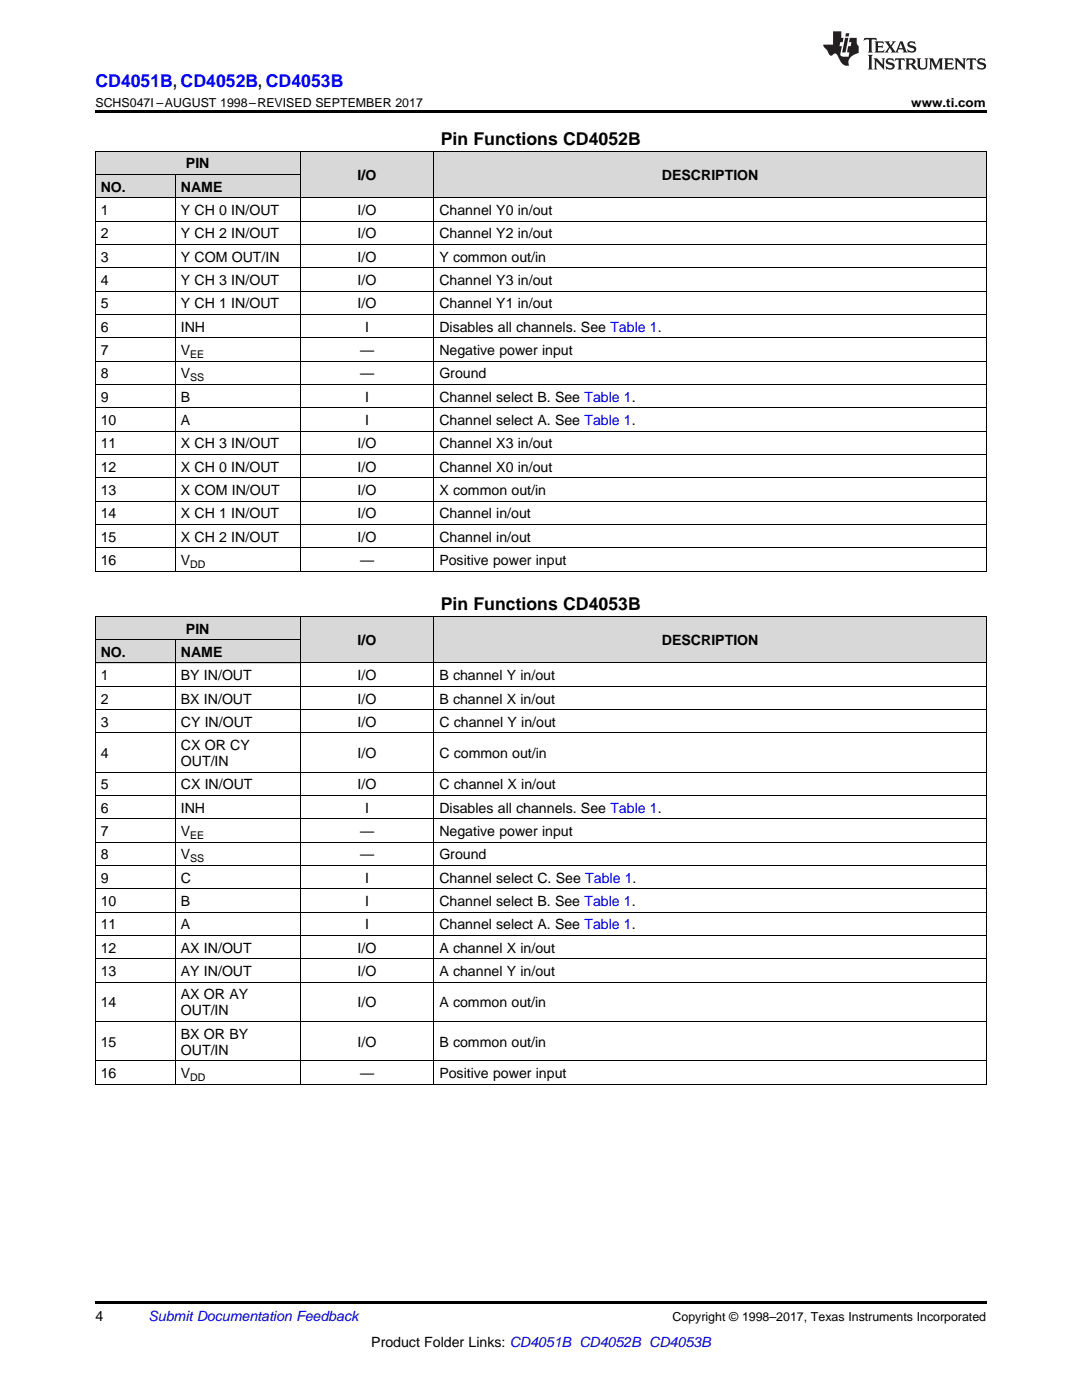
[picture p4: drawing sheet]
<svg xmlns="http://www.w3.org/2000/svg" width="216mm" height="279mm" viewBox="0 0 216 279" stroke-linecap="round" stroke-linejoin="round" font-family="sans-serif">
<defs><g id="words">
<text font-size="3.5" fill="#00f" x="19" y="17.3">CD4051B, CD4052B, CD4053B</text>
<g font-size="3.5">
<text x="87.9" y="28.9">Pin Functions CD4052B</text>
<text x="87.9" y="121.8">Pin Functions CD4053B</text>
</g>
<g font-size="2.8">
<text x="37.1" y="33.6">PIN</text>
<text x="71.4" y="35.9">I/O</text>
<text x="132.1" y="35.9">DESCRIPTION</text>
<text x="20.1" y="38.2">NO.</text>
<text x="36.1" y="38.2">NAME</text>
<text x="20.1" y="42.9">1</text>
<text x="20.1" y="47.6">2</text>
<text x="36.1" y="42.9">Y CH 0 IN/OUT</text>
<text x="36.1" y="47.6">Y CH 2 IN/OUT</text>
<text x="71.4" y="42.9">I/O</text>
<text x="71.4" y="47.6">I/O</text>
<text x="87.7" y="42.9">Channel Y0 in/out</text>
<text x="87.7" y="47.6">Channel Y2 in/out</text>
<text x="20.1" y="52.2">3</text>
<text x="36.1" y="52.2">Y COM OUT/IN</text>
<text x="71.4" y="52.2">I/O</text>
<text x="87.7" y="52.2">Y common out/in</text>
<text x="20.1" y="56.9">4</text>
<text x="36.1" y="56.9">Y CH 3 IN/OUT</text>
<text x="71.4" y="56.9">I/O</text>
<text x="87.7" y="56.9">Channel Y3 in/out</text>
<text x="20.1" y="61.5">5</text>
<text x="36.1" y="61.5">Y CH 1 IN/OUT</text>
<text x="71.4" y="61.5">I/O</text>
<text x="87.7" y="61.5">Channel Y1 in/out</text>
<text x="20.1" y="66.2">6</text>
<text x="20.1" y="70.8">7</text>
<text x="36.1" y="66.2">INH</text>
<text x="36.1" y="70.8">V</text>
<text x="71.9" y="70.8">—</text>
<text x="72.8" y="66.2">I</text>
<text x="87.7" y="66.2">Disables all channels. See Table 1.</text>
<text x="87.7" y="70.8">Negative power input</text>
<text x="20.1" y="75.5">8</text>
<text x="36.1" y="75.5">V</text>
<text x="71.9" y="75.5">—</text>
<text x="87.7" y="75.5">Ground</text>
<text x="20.1" y="80.2">9</text>
<text x="36.1" y="80.2">B</text>
<text x="72.8" y="80.2">I</text>
<text x="87.7" y="80.2">Channel select B. See Table 1.</text>
<text x="20.1" y="84.8">10</text>
<text x="20.1" y="89.5">11</text>
<text x="36.1" y="84.8">A</text>
<text x="36.1" y="89.5">X CH 3 IN/OUT</text>
<text x="71.4" y="89.5">I/O</text>
<text x="72.8" y="84.8">I</text>
<text x="87.7" y="84.8">Channel select A. See Table 1.</text>
<text x="87.7" y="89.5">Channel X3 in/out</text>
<text x="20.1" y="94.1">12</text>
<text x="36.1" y="94.1">X CH 0 IN/OUT</text>
<text x="71.4" y="94.1">I/O</text>
<text x="87.7" y="94.1">Channel X0 in/out</text>
<text x="20.1" y="98.8">13</text>
<text x="36.1" y="98.8">X COM IN/OUT</text>
<text x="71.4" y="98.8">I/O</text>
<text x="87.7" y="98.8">X common out/in</text>
<text x="20.1" y="103.4">14</text>
<text x="36.1" y="103.4">X CH 1 IN/OUT</text>
<text x="71.4" y="103.4">I/O</text>
<text x="87.7" y="103.4">Channel in/out</text>
<text x="20.1" y="108.1">15</text>
<text x="20.1" y="112.7">16</text>
<text x="36.1" y="108.1">X CH 2 IN/OUT</text>
<text x="36.1" y="112.7">V</text>
<text x="71.4" y="108.1">I/O</text>
<text x="71.9" y="112.7">—</text>
<text x="87.7" y="108.1">Channel in/out</text>
<text x="87.7" y="112.7">Positive power input</text>
<text x="20.1" y="131.1">NO.</text>
<text x="36.1" y="131.1">NAME</text>
<text x="37.1" y="126.4">PIN</text>
<text x="71.4" y="128.8">I/O</text>
<text x="132.1" y="128.8">DESCRIPTION</text>
<text x="20.1" y="135.7">1</text>
<text x="36.1" y="135.7">BY IN/OUT</text>
<text x="71.4" y="135.7">I/O</text>
<text x="87.7" y="135.7">B channel Y in/out</text>
<text x="20.1" y="140.4">2</text>
<text x="36.1" y="140.4">BX IN/OUT</text>
<text x="71.4" y="140.4">I/O</text>
<text x="87.7" y="140.4">B channel X in/out</text>
<text x="20.1" y="145.1">3</text>
<text x="36.1" y="145.1">CY IN/OUT</text>
<text x="36.1" y="149.7">CX OR CY</text>
<text x="71.4" y="145.1">I/O</text>
<text x="87.7" y="145.1">C channel Y in/out</text>
<text x="20.1" y="151.3">4</text>
<text x="36.1" y="152.9">OUT/IN</text>
<text x="71.4" y="151.3">I/O</text>
<text x="87.7" y="151.3">C common out/in</text>
<text x="20.1" y="157.6">5</text>
<text x="36.1" y="157.6">CX IN/OUT</text>
<text x="71.4" y="157.6">I/O</text>
<text x="87.7" y="157.6">C channel X in/out</text>
<text x="20.1" y="162.2">6</text>
<text x="20.1" y="166.9">7</text>
<text x="36.1" y="162.2">INH</text>
<text x="36.1" y="166.9">V</text>
<text x="71.9" y="166.9">—</text>
<text x="72.8" y="162.2">I</text>
<text x="87.7" y="162.2">Disables all channels. See Table 1.</text>
<text x="87.7" y="166.9">Negative power input</text>
<text x="20.1" y="171.5">8</text>
<text x="36.1" y="171.5">V</text>
<text x="71.9" y="171.5">—</text>
<text x="87.7" y="171.5">Ground</text>
<text x="20.1" y="176.2">9</text>
<text x="36.1" y="176.2">C</text>
<text x="72.8" y="176.2">I</text>
<text x="87.7" y="176.2">Channel select C. See Table 1.</text>
<text x="20.1" y="180.8">10</text>
<text x="20.1" y="185.5">11</text>
<text x="36.1" y="180.8">B</text>
<text x="36.1" y="185.5">A</text>
<text x="72.8" y="180.8">I</text>
<text x="72.8" y="185.5">I</text>
<text x="87.7" y="180.8">Channel select B. See Table 1.</text>
<text x="87.7" y="185.5">Channel select A. See Table 1.</text>
<text x="20.1" y="190.1">12</text>
<text x="36.1" y="190.1">AX IN/OUT</text>
<text x="71.4" y="190.1">I/O</text>
<text x="87.7" y="190.1">A channel X in/out</text>
<text x="20.1" y="194.8">13</text>
<text x="36.1" y="194.8">AY IN/OUT</text>
<text x="71.4" y="194.8">I/O</text>
<text x="87.7" y="194.8">A channel Y in/out</text>
<text x="20.1" y="201">14</text>
<text x="36.1" y="199.5">AX OR AY</text>
<text x="36.1" y="202.6">OUT/IN</text>
<text x="71.4" y="201">I/O</text>
<text x="87.7" y="201">A common out/in</text>
<text x="20.1" y="208.9">15</text>
<text x="36.1" y="207.3">BX OR BY</text>
<text x="71.4" y="208.9">I/O</text>
<text x="87.7" y="208.9">B common out/in</text>
<text x="20.1" y="215.1">16</text>
<text x="36.1" y="210.5">OUT/IN</text>
<text x="36.1" y="215.1">V</text>
<text x="71.9" y="215.1">—</text>
<text x="87.7" y="215.1">Positive power input</text>
<text x="19" y="263.6">4</text>
<text x="74.1" y="268.9">Product Folder Links: CD4051B CD4052B CD4053B</text>
</g>
<text font-size="2.8" fill="#0000c8" x="29.6" y="263.6">Submit Documentation Feedback</text>
<g font-size="2.5">
<text x="19" y="21.4">SCHS047I –AUGUST 1998–REVISED SEPTEMBER 2017</text>
<text x="181.8" y="21.4">www.ti.com</text>
<text x="134.2" y="263.6">Copyright © 1998–2017, Texas Instruments Incorporated</text>
</g>
<g font-size="2.1">
<text x="38" y="71.4">EE</text>
<text x="38" y="76.1">SS</text>
<text x="38" y="113.3">DD</text>
<text x="38" y="167.4">EE</text>
<text x="38" y="172.1">SS</text>
<text x="38" y="215.7">DD</text>
</g>
</g></defs>
<g fill="#d8d8d8">
<path d="M59.9 123h21.4v9.4h-21.4z"/>
<path d="M81.3 123h5.3v9.4h-5.3z"/>
<path d="M86.6 123h110.2v9.4h-110.2z"/>
<path d="M19 127.7h16v4.7h-16z"/>
<path d="M35 127.7h7.2v4.7h-7.2z"/>
<path d="M42.2 127.7h15.9v4.7h-15.9z"/>
<path d="M58.1 127.7h1.8v4.7h-1.8z"/>
<path d="M19 123h16v4.7h-16z"/>
<path d="M35 123h7.2v4.7h-7.2z"/>
<path d="M42.2 123h15.9v4.7h-15.9z"/>
<path d="M58.1 123h1.8v4.7h-1.8z"/>
<path d="M59.9 30.2h21.4v9.3h-21.4z"/>
<path d="M81.3 30.2h5.3v9.3h-5.3z"/>
<path d="M86.6 30.2h110.2v9.3h-110.2z"/>
<path d="M19 34.9h16v4.6h-16z"/>
<path d="M35 34.9h7.2v4.6h-7.2z"/>
<path d="M42.2 34.9h15.9v4.6h-15.9z"/>
<path d="M58.1 34.9h1.8v4.6h-1.8z"/>
<path d="M19 30.2h16v4.7h-16z"/>
<path d="M35 30.2h7.2v4.7h-7.2z"/>
<path d="M42.2 30.2h15.9v4.7h-15.9z"/>
<path d="M58.1 30.2h1.8v4.7h-1.8z"/>
</g>
<path d="M19 22h177.8v.5h-177.8zM19 259.7h177.8v.5h-177.8z" fill="#000"/>
<g fill="none" stroke="#000" stroke-width=".2">
<path d="M19 39.5h177.8M19 34.8h40.9M19 30.1h177.8M19.1 30.2v83.8M35 34.9v79.1M59.9 30.2v83.8M86.6 30.2v83.8M196.8 30.2v83.8M19 58.1h177.8M19 53.4h177.8M19 48.8h177.8M19 44.1h177.8"/>
<path d="M19 76.7h177.8M19 72.1h177.8M19 67.4h177.8M19 62.7h177.8M19 100h177.8M19 95.3h177.8M19 90.7h177.8M19 86h177.8M19 81.4h177.8M19 114h177.8M19 109.3h177.8M19 104.7h177.8"/>
<path d="M19 137h177.8M19 132.3h177.8M19 127.7h40.9M19 123h177.8M19.1 123v93.4M35 127.7v88.7M59.9 123v93.4M86.6 123v93.4M196.8 123v93.4M19 158.8h177.8M19 154.1h177.8M19 146.3h177.8"/>
<path d="M19 141.6h177.8M19 177.4h177.8M19 172.7h177.8M19 168.1h177.8M19 163.4h177.8M19 196h177.8M19 191.4h177.8M19 186.7h177.8M19 182.1h177.8M19 216.3h177.8M19 211.7h177.8M19 203.9h177.8"/>
</g>
<g fill="#231f20">
<path d="M172.5 7.6l-.1 .5 .4-.2h.6v.1v2.1l-.2 .4h.9l-.2-.4v-2.1l.1-.1h.5l.5 .2-.2-.5zM174.5 8.3l.2 .3v1.5l-.2 .4h1.8l.2-.6a1.04 1.04 0 0 1-1.3 .2v-.7h.6l.3 .2v-.6l-.3 .2h-.6v-.6l.8-.1 .4 .3-.2-.5zM176.5 8.3l.9 1.1-.9 1.1h.8l-.2-.2 .4-.7 .5 .7-.2 .2h1.5l-.2-.2 .2-.4h.9l.1 .4-.2 .2h1l-.3-.3-.7-1.9h-.5l-.9 2-.8-1 .9-1h-.8l.1 .3-.4 .5-.3-.6 .1-.2zM179.7 8.6l.4 1h-.7zM181.3 8.4a.63 .63 0 0 0-.2 .7 .63 .63 0 0 0 .6 .4l.6 .2 .1 .2a.75 .75 0 0 1-.7 .4 .75 .75 0 0 1-.6-.5l.1 .7 .1-.1a1.11 1.11 0 0 0 1.5-.6 1.13 1.13 0 0 0-1.2-.8l-.1-.4a1.04 1.04 0 0 1 1.2 .2l-.2-.5-.2 .1-.4-.2zM173.2 10.9l.2 .4v2.2l-.2 .4h1l-.3-.4v-2.2l.3-.4zM174.3 11.6l.3 .4v1.5l-.3 .4h.8l-.2-.4v-1.3l1.5 1.7v-1.9l.2-.4h-.7l.2 .4v.9l-1.1-1.3zM177 11.8a.62 .62 0 0 0-.2 .7 .62 .62 0 0 0 .6 .4l.6 .1 .1 .3a.76 .76 0 0 1-.7 .3 .76 .76 0 0 1-.7-.4l.2 .7 .1-.1a1.11 1.11 0 0 0 1.5-.6 1.13 1.13 0 0 0-1.2-.8l-.1-.4a1.04 1.04 0 0 1 1.2 .2l-.2-.6-.2 .1-.5-.1zM178.7 11.6l-.2 .6a.61 .61 0 0 1 .8-.3v1.6l-.2 .4h.9l-.2-.4v-1.6a.63 .63 0 0 1 .7 .3l-.1-.6zM180.6 11.6l.3 .4v1.5l-.3 .4h1l-.2-.2-.1-.8 .6 .2a.76 .76 0 0 0 1.2 .7l-1-1a.58 .58 0 0 0 .6-.5 .58 .58 0 0 0-.5-.6zM181.4 11.9h.1a.45 .45 0 0 1 .5 .1 .45 .45 0 0 1 .1 .5l-.8 .2zM182.9 11.6l.2 .2a2.17 2.17 0 0 0 .3 1.9 .99 .99 0 0 0 1.6-.6v-1.1l.2-.4h-.7l.2 .2a1.92 1.92 0 0 1-.2 1.8 .6 .6 0 0 1-.9-.5v-1.1l.2-.4zM185.4 11.6l.2 .4v1.5l-.2 .4h.7l-.2-.4v-1.4l.8 1.8 .8-1.8v1.4l-.2 .4h.9l-.2-.4v-1.5l.2-.4h-.8l-.6 1.5-.6-1.5zM188.4 11.6l.2 .4v1.5l-.2 .4h1.8l.1-.6a1.04 1.04 0 0 1-1.2 .1v-.6h.5l.4 .2v-.6l-.4 .2h-.5v-.7h.8l.3 .3-.1-.6zM190.5 11.6l.2 .4v1.5l-.2 .4h.7l-.2-.4v-1.3l1.5 1.7v-1.9l.2-.4h-.7l.2 .4v.9l-1.1-1.3zM192.9 11.6l-.1 .6a.61 .61 0 0 1 .7-.3l.1 1.6-.3 .4h1l-.3-.4 .1-1.6a.63 .63 0 0 1 .7 .3l-.1-.6zM195.2 11.8a.62 .62 0 0 0-.2 .7 .62 .62 0 0 0 .6 .4l.6 .1 .1 .3a.76 .76 0 0 1-.7 .3 .76 .76 0 0 1-.6-.4l.1 .7 .1-.1a1.11 1.11 0 0 0 1.6-.6 1.13 1.13 0 0 0-1.3-.8l-.1-.4a1.04 1.04 0 0 1 1.2 .2l-.1-.6-.2 .1-.5-.1z"/>
<path d="M166.2 6.3v2.6h-1.9v.4l.8 .9a.91 .91 0 0 0 1 .8 .56 .56 0 0 1 .5-.3 .56 .56 0 0 1 .5 .3l.4 .8a1.53 1.53 0 0 0 1.9 1.2 1.54 1.54 0 0 1 1-2.1l.9-.3v-1.4a1.52 1.52 0 0 1-.4-1.6h-1.3l-.2 .8h.5l-.2 .8h-.5l-.1 1v.2l.4 .1-.2 .8a1.93 1.93 0 0 1-1.6-.3l.3-1.8h-.5l.2-.8h.4l.2-.8h-.4v-1.3zM168.6 7.6l-.6 2.9h.7l.6-2.9zM168.8 6.6l-.1 .7h.6l.2-.7z"/>
</g>
<use href="#words"/>
</svg>
